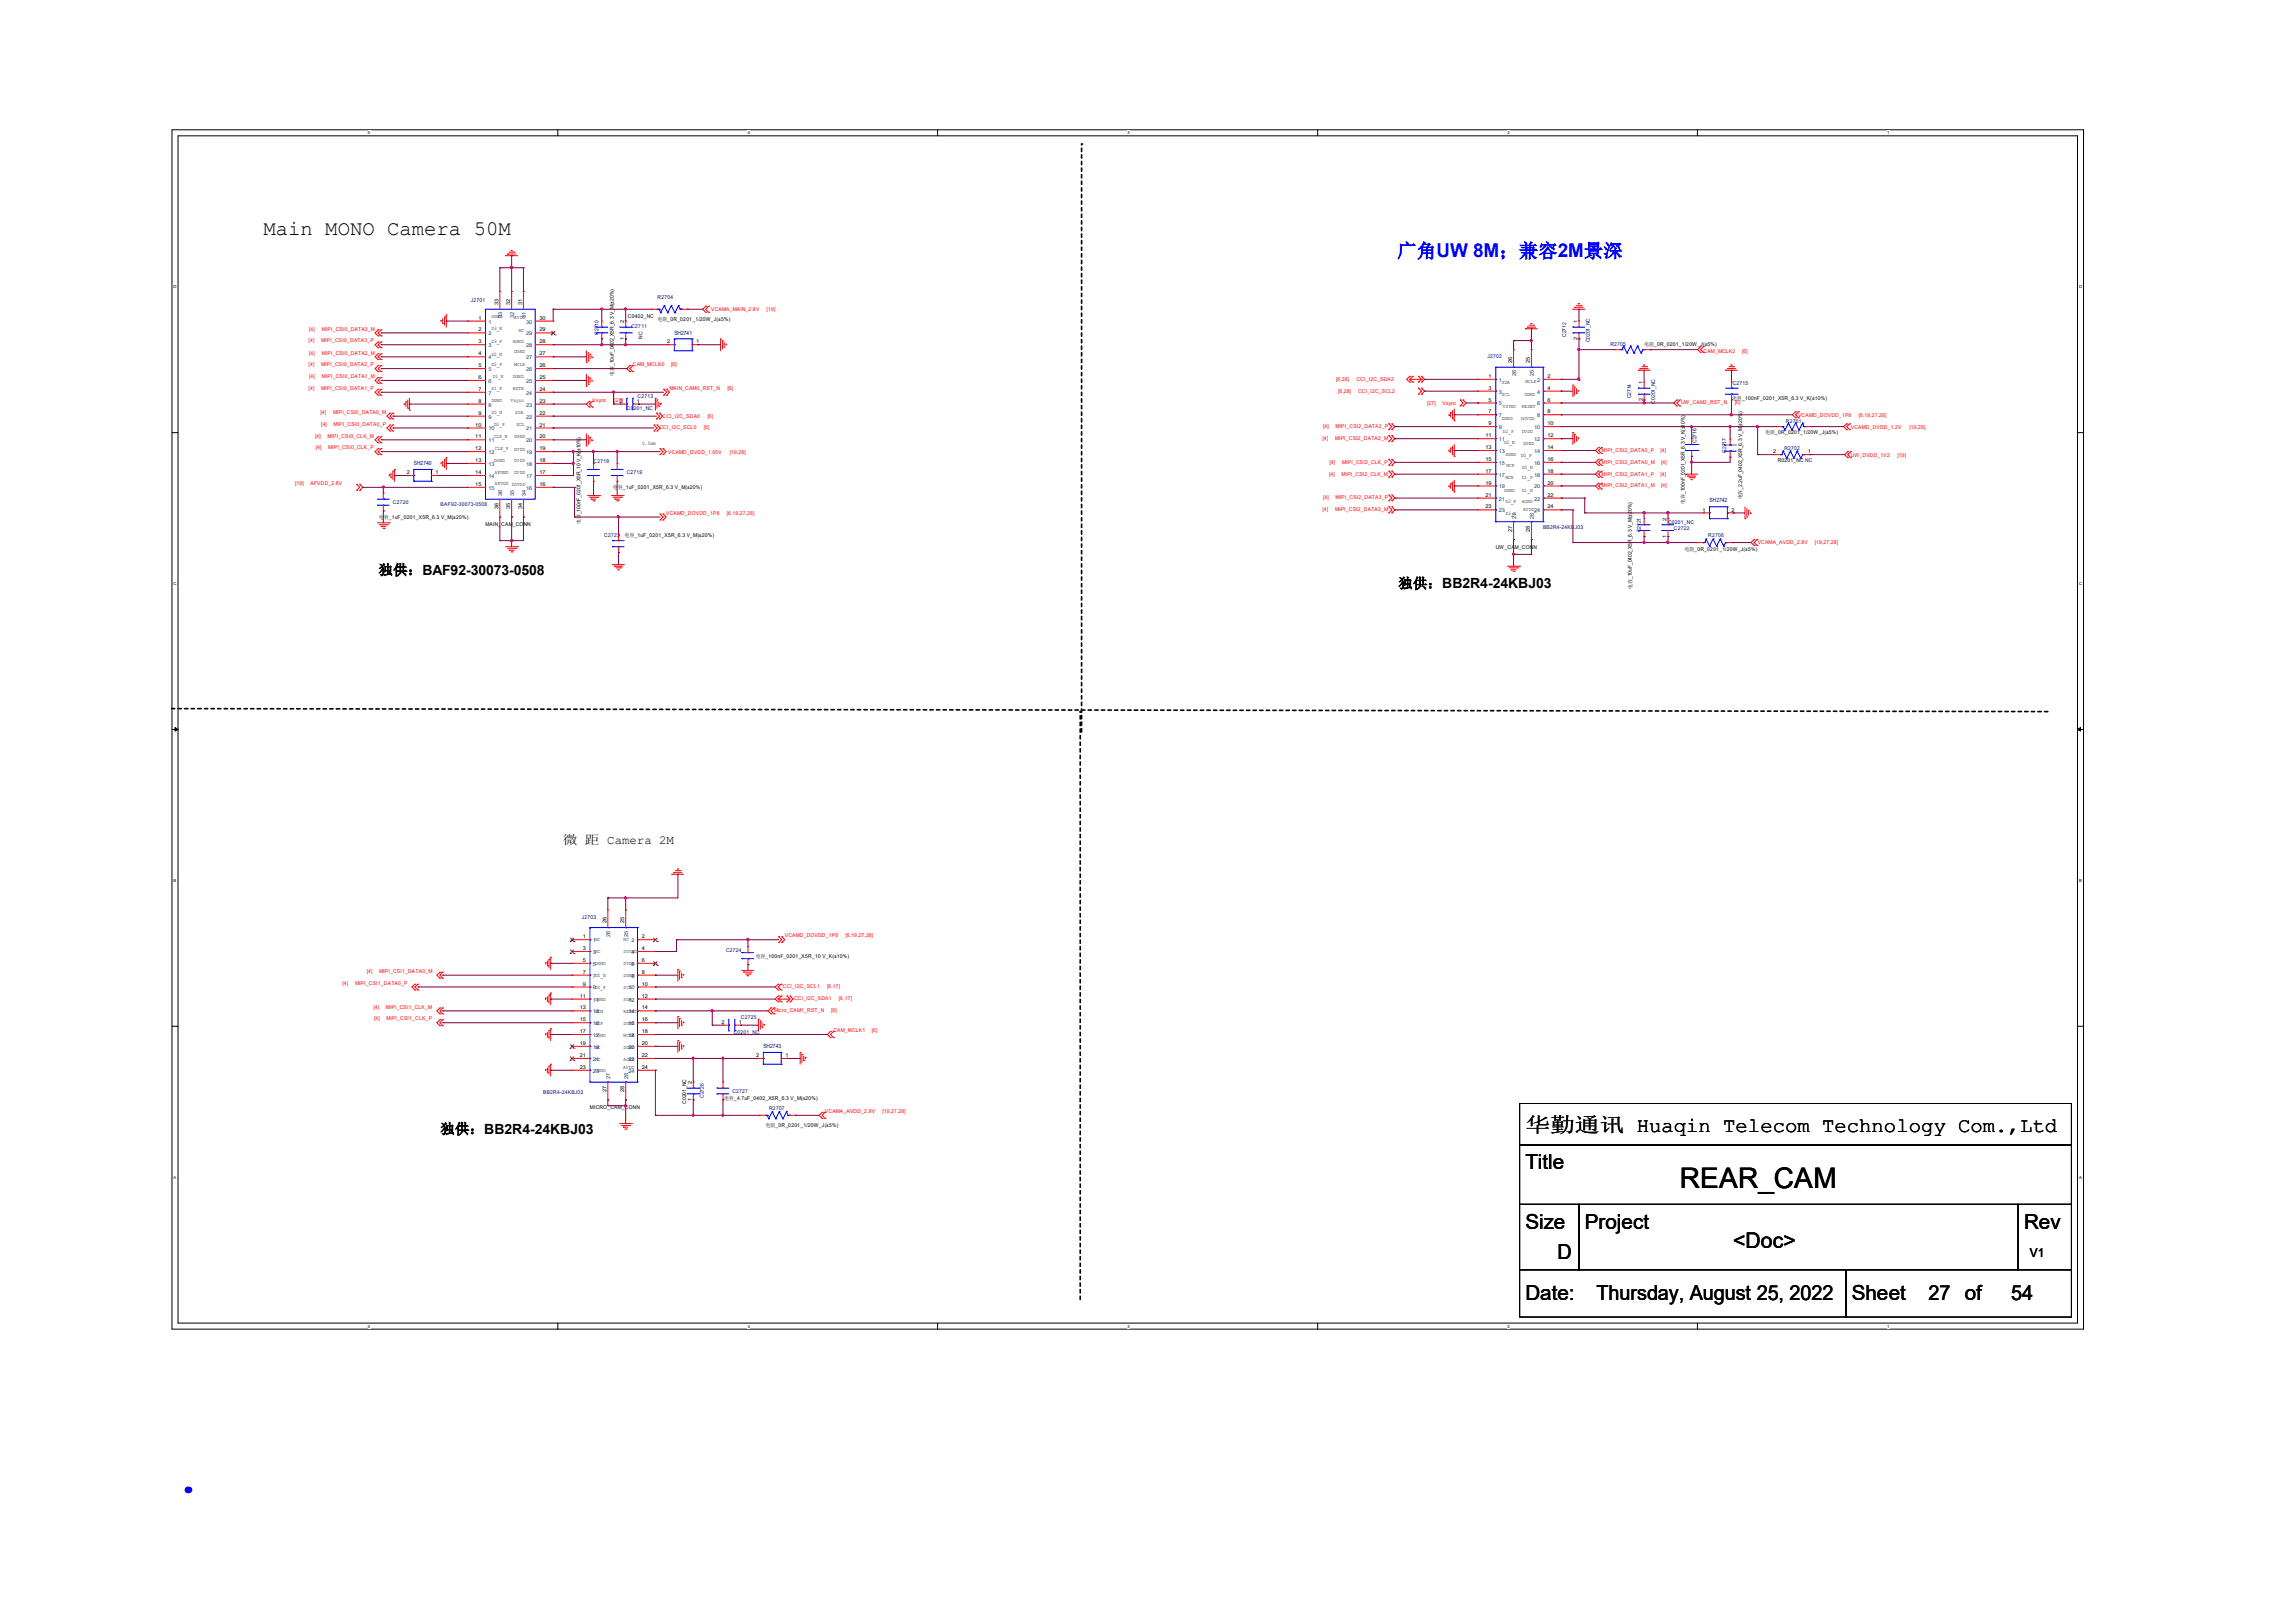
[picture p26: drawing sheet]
<svg xmlns="http://www.w3.org/2000/svg" width="350mm" height="250mm" viewBox="0 0 350 250" stroke-linecap="round" stroke-linejoin="round" font-family="sans-serif">
<defs><g id="words">
<text font-size="8.5" fill="#00f" x="26.5" y="229.9">.</text>
<text font-size="4.4" x="258.8" y="183">REAR_CAM</text>
<text font-size="3.3" x="267" y="192.2">&lt;Doc&gt;</text>
<g font-size="3.2">
<text x="40.6" y="36.2">Main MONO Camera 50M</text>
<text x="235" y="174.3">华勤通讯 Huaqin Telecom Technology Com.,Ltd</text>
<text x="235" y="180.1">Title</text>
<text x="235" y="189.3">Size</text>
<text x="244.1" y="189.3">Project</text>
<text x="311.8" y="189.3">Rev</text>
<text x="239.9" y="193.9">D</text>
<text x="235" y="200.2">Date:</text>
<text x="245.9" y="200.3">Thursday, August 25, 2022</text>
<text x="285.3" y="200.2">Sheet</text>
<text x="297.1" y="200.3">27 of</text>
<text x="309.8" y="200.3">54</text>
</g>
<text font-size="2.9" fill="#00f" x="215.3" y="39.6">广角UW 8M；兼容2M景深</text>
<g font-size="2.2">
<text x="58.3" y="88.5">独供：BAF92-30073-0508</text>
<text x="215.4" y="90.6">独供：BB2R4-24KBJ03</text>
<text x="67.9" y="174.6">独供：BB2R4-24KBJ03</text>
</g>
<g font-size="1.9">
<text x="86.7" y="129.9">微 距 Camera 2M</text>
<text x="312.7" y="193.6">V1</text>
</g>
<g font-size=".9" fill="#000080">
<text x="103.9" y="51.5">SH2741</text>
<text x="63.7" y="71.6">SH2740</text>
<text x="263.4" y="77.4">SH2742</text>
<text x="117.6" y="161.4">SH2743</text>
</g>
<g font-size=".8" fill="#000080">
<text x="72.5" y="46.6">J2701</text>
<text x="101.3" y="46.1">R2704</text>
<text x="92.2" y="51.5" transform="rotate(-90 92.2 51.5)">C2710</text>
<text x="97.3" y="50.6">C2711</text>
<text x="99" y="52.2" transform="rotate(-90 99 52.2)">NC</text>
<text x="241.2" y="51.9" transform="rotate(-90 241.2 51.9)">C2712</text>
<text x="244.9" y="52.8" transform="rotate(-90 244.9 52.8)">C0201_NC</text>
<text x="248.1" y="53.3">R2705</text>
<text x="229.2" y="55.2">J2702</text>
<text x="266.9" y="59.4">C2715</text>
<text x="96.6" y="63.2">C0201_NC</text>
<text x="98.2" y="61.4">C2713</text>
<text x="251.3" y="61.4" transform="rotate(-90 251.3 61.4)">C2714</text>
<text x="255" y="62.2" transform="rotate(-90 255 62.2)">C0201_NC</text>
<text x="275.1" y="65.2">R2701</text>
<text x="91.4" y="71.3">C2718</text>
<text x="261.4" y="68.2" transform="rotate(-90 261.4 68.2)">C2716</text>
<text x="265.9" y="69.7" transform="rotate(-90 265.9 69.7)">C2717</text>
<text x="274.9" y="69.3">R2702</text>
<text x="60.5" y="77.6">C2720</text>
<text x="96.6" y="73.1">C2719</text>
<text x="67.9" y="78">BAF92-30073-0508</text>
<text x="93.1" y="82.7">C2723</text>
<text x="237.7" y="81.4">BB2R4-24KBJ03</text>
<text x="252.8" y="82" transform="rotate(-90 252.8 82)">C2721</text>
<text x="257" y="80.6">C0201_NC</text>
<text x="257.9" y="81.6">C2722</text>
<text x="263.1" y="82.7">R2706</text>
<text x="89.6" y="141.5">J2703</text>
<text x="111.8" y="146.6">C2724</text>
<text x="113" y="159.2">C0201_NC</text>
<text x="114.1" y="157">C2725</text>
<text x="83.7" y="168.5">BB2R4-24KBJ03</text>
<text x="108.4" y="169.1" transform="rotate(-90 108.4 169.1)">C2726</text>
<text x="112.8" y="168.4">C2727</text>
<text x="118.5" y="171">R2707</text>
</g>
<g font-size=".8">
<text x="76.8" y="47" transform="rotate(-90 76.8 47)">33</text>
<text x="78.6" y="47" transform="rotate(-90 78.6 47)">32</text>
<text x="80.4" y="47" transform="rotate(-90 80.4 47)">31</text>
<text x="73.7" y="49.2">1</text>
<text x="73.7" y="51.1">2</text>
<text x="73.7" y="52.9">3</text>
<text x="75.7" y="49.1">DGND</text>
<text x="75.7" y="50.9">D3_N</text>
<text x="75.7" y="52.8">D3_P</text>
<text x="79" y="52.8">AGND</text>
<text x="79.2" y="49.1">AVDD</text>
<text x="79.9" y="51.1">NC</text>
<text x="83.1" y="52.9">28</text>
<text x="83.1" y="51.1">29</text>
<text x="83.1" y="49.2">30</text>
<text x="96.2" y="52.4" transform="rotate(-90 96.2 52.4)">1</text>
<text x="96.2" y="49.8" transform="rotate(-90 96.2 49.8)">2</text>
<text x="96.7" y="48.9">C0402_NC</text>
<text x="101.3" y="49.4">电阻_0R_0201_1/20W_J(±5%)</text>
<text x="102.8" y="52.9">2</text>
<text x="107.3" y="52.9">1</text>
<text x="243" y="52.4" transform="rotate(-90 243 52.4)">2</text>
<text x="243" y="49.8" transform="rotate(-90 243 49.8)">1</text>
<text x="253.3" y="53.3">电阻_0R_0201_1/20W_J(±5%)</text>
<text x="73.7" y="54.7">4</text>
<text x="73.7" y="56.6">5</text>
<text x="73.7" y="58.4">6</text>
<text x="75.7" y="54.8">D2_N</text>
<text x="75.7" y="56.4">D2_P</text>
<text x="75.9" y="58.3">D1_N</text>
<text x="79" y="58.3">DGND</text>
<text x="79.2" y="54.4">DGND</text>
<text x="79.2" y="56.4">MCLK</text>
<text x="83.1" y="58.4">25</text>
<text x="83.1" y="56.6">26</text>
<text x="83.1" y="54.7">27</text>
<text x="94.6" y="57.9" transform="rotate(-90 94.6 57.9)">电容_10uF_0402_X5R_6.3 V_M(±20%)</text>
<text x="229.3" y="58.2">1</text>
<text x="231.4" y="59.1">SDA</text>
<text x="232.9" y="55.9" transform="rotate(-90 232.9 55.9)">26</text>
<text x="235" y="58.9">MCLK2</text>
<text x="235.7" y="55.9" transform="rotate(-90 235.7 55.9)">25</text>
<text x="238.4" y="58.2">2</text>
<text x="253.1" y="59.2" transform="rotate(-90 253.1 59.2)">1</text>
<text x="73.2" y="65.7">10</text>
<text x="73.7" y="60.2">7</text>
<text x="73.7" y="62">8</text>
<text x="73.7" y="63.9">9</text>
<text x="75.7" y="60.1">D1_P</text>
<text x="75.7" y="62">DGND</text>
<text x="75.7" y="63.8">D0_N</text>
<text x="76.1" y="65.6">D0_P</text>
<text x="78.7" y="62">Vsync</text>
<text x="79" y="60.1">RSTN</text>
<text x="79.4" y="63.8">SDA</text>
<text x="79.5" y="65.6">SCL</text>
<text x="83.1" y="65.7">21</text>
<text x="83.1" y="63.9">22</text>
<text x="83.1" y="62">23</text>
<text x="83.1" y="60.2">24</text>
<text x="95.5" y="62">2</text>
<text x="98.1" y="62">1</text>
<text x="229.3" y="60">3</text>
<text x="229.3" y="61.9">5</text>
<text x="229.3" y="63.7">7</text>
<text x="229.3" y="65.5">9</text>
<text x="231.4" y="64.6">DGND</text>
<text x="231.4" y="61">SCL</text>
<text x="231.5" y="62.8">VSYNC</text>
<text x="234.3" y="64.6">DOVDD</text>
<text x="234.4" y="62.8">RESET</text>
<text x="234.8" y="61">DGND</text>
<text x="238.4" y="63.7">8</text>
<text x="238.4" y="61.9">6</text>
<text x="238.4" y="60">4</text>
<text x="238.4" y="65.5">10</text>
<text x="253.1" y="61.8" transform="rotate(-90 253.1 61.8)">2</text>
<text x="266.8" y="61.6">电容_100nF_0201_X5R_6.3 V_K(±10%)</text>
<text x="73.2" y="67.5">11</text>
<text x="73.2" y="69.3">12</text>
<text x="73.2" y="71.2">13</text>
<text x="76.1" y="67.5">CLK_N</text>
<text x="76.1" y="71.2">DGND</text>
<text x="76.2" y="69.3">CLK_P</text>
<text x="79.2" y="67.5">DGND</text>
<text x="79.2" y="69.5">DVDD</text>
<text x="79.2" y="71.2">DVDD</text>
<text x="83.1" y="71.2">18</text>
<text x="83.1" y="69.3">19</text>
<text x="83.1" y="67.5">20</text>
<text x="98.9" y="68.6">0.5mm</text>
<text x="228.8" y="67.4">11</text>
<text x="228.8" y="69.2">13</text>
<text x="228.8" y="71">15</text>
<text x="231.5" y="66.7">D2_P</text>
<text x="231.7" y="68.3">D2_N</text>
<text x="231.9" y="70.2">DGND</text>
<text x="234.3" y="70.3">D0_P</text>
<text x="234.4" y="66.7">DVDD</text>
<text x="234.7" y="68.5">DGND</text>
<text x="238.4" y="71">16</text>
<text x="238.4" y="69.2">14</text>
<text x="238.4" y="67.4">12</text>
<text x="271.9" y="66.9">电阻_0R_0201_1/20W_J(±5%)</text>
<text x="273.1" y="69.8">2</text>
<text x="273.9" y="71.2">R0201_NC NC</text>
<text x="278.5" y="69.8">1</text>
<text x="62.6" y="73">2</text>
<text x="67.1" y="73">1</text>
<text x="73.2" y="73">14</text>
<text x="73.2" y="74.9">15</text>
<text x="76.2" y="73">AFGND</text>
<text x="76.2" y="74.6">AFVDD DOVDD</text>
<text x="79.2" y="73">DVDD</text>
<text x="83.1" y="74.9">16</text>
<text x="83.1" y="73">17</text>
<text x="94.4" y="75.4">电容_1uF_0201_X5R_6.3 V_M(±20%)</text>
<text x="228.8" y="72.8">17</text>
<text x="228.8" y="74.6">19</text>
<text x="228.8" y="76.5">21</text>
<text x="231.7" y="75.7">DGND</text>
<text x="231.9" y="77.5">D3_P</text>
<text x="231.9" y="73.8">MCN</text>
<text x="232.1" y="72">MCP</text>
<text x="234.4" y="77.5">AGND</text>
<text x="234.4" y="75.7">D1_N</text>
<text x="234.4" y="72.2">D0_N</text>
<text x="234.4" y="73.8">D1_P</text>
<text x="238.4" y="76.5">22</text>
<text x="238.4" y="74.6">20</text>
<text x="238.4" y="72.8">18</text>
<text x="259.5" y="77.6" transform="rotate(-90 259.5 77.6)">电容_100nF_0201_X5R_6.3 V_K(±10%)</text>
<text x="268.4" y="76.9" transform="rotate(-90 268.4 76.9)">电容_2.2uF_0402_X5R_6.3 V_M(±20%)</text>
<text x="58.4" y="79.9">电容_1uF_0201_X5R_6.3 V_M(±20%)</text>
<text x="74.8" y="81.1">MAIN_CAM_CONN</text>
<text x="76.8" y="78.5" transform="rotate(-90 76.8 78.5)">36</text>
<text x="78.6" y="78.5" transform="rotate(-90 78.6 78.5)">35</text>
<text x="80.4" y="78.5" transform="rotate(-90 80.4 78.5)">34</text>
<text x="89.4" y="80.7" transform="rotate(-90 89.4 80.7)">电容_100nF_0201_X5R_10 V_K(±10%)</text>
<text x="96.2" y="82.8">电容_1uF_0201_X5R_6.3 V_M(±20%)</text>
<text x="228.8" y="78.3">23</text>
<text x="231.9" y="79.4">D3_N</text>
<text x="232.9" y="81.9" transform="rotate(-90 232.9 81.9)">27</text>
<text x="234.7" y="78.7">AVDD_</text>
<text x="235.7" y="81.9" transform="rotate(-90 235.7 81.9)">28</text>
<text x="238.4" y="78.3">24</text>
<text x="256.7" y="82.8" transform="rotate(-90 256.7 82.8)">1</text>
<text x="256.7" y="80.2" transform="rotate(-90 256.7 80.2)">2</text>
<text x="262.3" y="78.8">1</text>
<text x="266.7" y="78.8">2</text>
<text x="230.4" y="84.5">UW_CAM_CONN</text>
<text x="259.5" y="84.9">电阻_0R_0201_1/20W_J(±5%)</text>
<text x="251.4" y="90.7" transform="rotate(-90 251.4 90.7)">电容_10uF_0402_X5R_6.3 V_M(±20%)</text>
<text x="93.4" y="142.2" transform="rotate(-90 93.4 142.2)">26</text>
<text x="96.2" y="142.2" transform="rotate(-90 96.2 142.2)">25</text>
<text x="89.8" y="144.5">1</text>
<text x="89.8" y="146.3">3</text>
<text x="89.8" y="148.2">5</text>
<text x="89.8" y="150">7</text>
<text x="96.1" y="145">NC 2</text>
<text x="96.1" y="146.8">DOVDD</text>
<text x="96.1" y="148.6">DVDD</text>
<text x="98.9" y="150">8</text>
<text x="98.9" y="148.2">6</text>
<text x="98.9" y="146.3">4</text>
<text x="98.9" y="144.5">2</text>
<text x="116.4" y="147.5">电容_100nF_0201_X5R_10 V_K(±10%)</text>
<text x="89.3" y="153.7">11</text>
<text x="89.3" y="155.5">13</text>
<text x="89.8" y="151.8">9</text>
<text x="91.7" y="156">MCN</text>
<text x="91.7" y="154.2">DGND</text>
<text x="96.1" y="150.5">DGND</text>
<text x="96.1" y="154.2">SDA</text>
<text x="96.1" y="156">RESET</text>
<text x="96.1" y="152.3">SCL</text>
<text x="98.9" y="155.5">14</text>
<text x="98.9" y="153.7">12</text>
<text x="98.9" y="151.8">10</text>
<text x="89.3" y="157.3">15</text>
<text x="89.3" y="159.1">17</text>
<text x="89.3" y="161">19</text>
<text x="91.7" y="161.5">NC</text>
<text x="91.7" y="159.7">DGND</text>
<text x="91.7" y="157.8">MCP</text>
<text x="96.1" y="161.5">DGND</text>
<text x="96.1" y="157.8">DGND</text>
<text x="96.1" y="159.7">MCLK</text>
<text x="98.9" y="161">20</text>
<text x="98.9" y="159.1">18</text>
<text x="98.9" y="157.3">16</text>
<text x="111.2" y="157.7">2</text>
<text x="113.8" y="157.7">1</text>
<text x="89.3" y="162.8">21</text>
<text x="89.3" y="164.6">23</text>
<text x="91.7" y="165.2">DGND</text>
<text x="91.7" y="163.4">NC</text>
<text x="96" y="164.6">AVDD</text>
<text x="96.1" y="163.4">AGND</text>
<text x="98.9" y="164.6">24</text>
<text x="98.9" y="162.8">22</text>
<text x="106.6" y="167" transform="rotate(-90 106.6 167)">2</text>
<text x="116.5" y="162.8">2</text>
<text x="121" y="162.8">1</text>
<text x="90.9" y="170.8">MICRO_CAM_CONN</text>
<text x="93.4" y="168.3" transform="rotate(-90 93.4 168.3)">27</text>
<text x="96.2" y="168.3" transform="rotate(-90 96.2 168.3)">28</text>
<text x="105.7" y="170" transform="rotate(-90 105.7 170)">C0201_NC</text>
<text x="106.6" y="169.6" transform="rotate(-90 106.6 169.6)">1</text>
<text x="111.5" y="169.5">电容_4.7uF_0402_X5R_6.3 V_M(±20%)</text>
<text x="117.9" y="173.6">电阻_0R_0201_1/20W_J(±5%)</text>
</g>
<g font-size=".8" fill="#f00">
<text x="109.6" y="47.8">VCAMA_MAIN_2.8V</text>
<text x="118.1" y="47.8">[19]</text>
<text x="47.5" y="52.8">[4]</text>
<text x="47.6" y="50.9">[4]</text>
<text x="49.5" y="52.8">MIPI_CSI0_DATA3_P</text>
<text x="49.6" y="50.9">MIPI_CSI0_DATA3_M</text>
<text x="47.5" y="56.4">[4]</text>
<text x="47.6" y="54.6">[4]</text>
<text x="47.6" y="58.3">[4]</text>
<text x="49.5" y="56.4">MIPI_CSI0_DATA2_P</text>
<text x="49.6" y="54.6">MIPI_CSI0_DATA2_M</text>
<text x="49.6" y="58.3">MIPI_CSI0_DATA1_M</text>
<text x="97.5" y="56.4">CAM_MCLK0</text>
<text x="103.4" y="56.4">[6]</text>
<text x="205.8" y="58.6">[6,28]</text>
<text x="209" y="58.6">CCI_I2C_SDA2</text>
<text x="262.4" y="54.4">CAM_MCLK2</text>
<text x="268.4" y="54.4">[6]</text>
<text x="47.5" y="60.1">[4]</text>
<text x="49.4" y="63.8">[4]</text>
<text x="49.5" y="60.1">MIPI_CSI0_DATA1_P</text>
<text x="49.5" y="65.6">[4]</text>
<text x="51.3" y="63.8">MIPI_CSI0_DATA0_M</text>
<text x="51.4" y="65.6">MIPI_CSI0_DATA0_P</text>
<text x="91.3" y="61.9">Vsync</text>
<text x="94.6" y="61.9">[27]</text>
<text x="102.1" y="64.3">CCI_I2C_SDA0</text>
<text x="103.1" y="60.1">MAIN_CAM0_RST_N</text>
<text x="109" y="64.3">[6]</text>
<text x="112" y="60.1">[6]</text>
<text x="203.8" y="65.9">[4]</text>
<text x="205.7" y="65.9">MIPI_CSI2_DATA2_P</text>
<text x="206.1" y="60.5">[6,28]</text>
<text x="209.2" y="60.5">CCI_I2C_SCL2</text>
<text x="219.9" y="62.4">[27]</text>
<text x="222.2" y="62.4">Vsync</text>
<text x="259" y="62.2">UW_CAM2_RST_N</text>
<text x="267.3" y="62.2">[6]</text>
<text x="277" y="64.2">VCAMD_DOVDD_1P8</text>
<text x="286.3" y="64.2">[6,19,27,28]</text>
<text x="48.6" y="67.4">[4]</text>
<text x="48.6" y="69.2">[4]</text>
<text x="50.5" y="67.4">MIPI_CSI0_CLK_M</text>
<text x="50.5" y="69.2">MIPI_CSI0_CLK_P</text>
<text x="101.6" y="66.1">CCI_I2C_SCL0</text>
<text x="103" y="69.9">VCAMD_DVDD_1.05V</text>
<text x="108.4" y="66.1">[6]</text>
<text x="112.4" y="69.9">[19,28]</text>
<text x="203.7" y="67.8">[4]</text>
<text x="204.8" y="71.4">[4]</text>
<text x="205.7" y="67.8">MIPI_CSI2_DATA2_M</text>
<text x="206.8" y="71.4">MIPI_CSI2_CLK_P</text>
<text x="246.7" y="69.6">MIPI_CSI2_DATA0_P</text>
<text x="246.7" y="71.4">MIPI_CSI2_DATA0_M</text>
<text x="255.8" y="69.6">[4]</text>
<text x="255.9" y="71.4">[4]</text>
<text x="285.1" y="66.1">VCAMD_DVDD_1.2V</text>
<text x="285.1" y="70.3">UW_DVDD_1V2</text>
<text x="292.3" y="70.3">[19]</text>
<text x="294.1" y="66.1">[19,28]</text>
<text x="45.5" y="74.7">[19]</text>
<text x="47.8" y="74.7">AFVDD_2.8V</text>
<text x="203.8" y="76.9">[4]</text>
<text x="204.7" y="73.2">[4]</text>
<text x="205.7" y="76.9">MIPI_CSI2_DATA3_P</text>
<text x="206.7" y="73.2">MIPI_CSI2_CLK_M</text>
<text x="246.7" y="73.2">MIPI_CSI2_DATA1_P</text>
<text x="246.7" y="75.1">MIPI_CSI2_DATA1_M</text>
<text x="255.8" y="73.2">[4]</text>
<text x="255.9" y="75.1">[4]</text>
<text x="102.6" y="79.3">VCAMD_DOVDD_1P8</text>
<text x="112" y="79.3">[6,19,27,28]</text>
<text x="203.7" y="78.7">[4]</text>
<text x="205.7" y="78.7">MIPI_CSI2_DATA3_M</text>
<text x="270.8" y="83.8">VCAMA_AVDD_2.8V</text>
<text x="279.6" y="83.8">[19,27,28]</text>
<text x="56.5" y="149.9">[4]</text>
<text x="58.4" y="149.9">MIPI_CSI1_DATA0_M</text>
<text x="120.9" y="144.4">VCAMD_DOVDD_1P8</text>
<text x="130.2" y="144.4">[6,19,27,28]</text>
<text x="52.8" y="151.7">[4]</text>
<text x="54.7" y="151.7">MIPI_CSI1_DATA0_P</text>
<text x="57.5" y="155.4">[4]</text>
<text x="59.4" y="155.4">MIPI_CSI1_CLK_M</text>
<text x="119.3" y="155.9">Micro_CAM1_RST_N</text>
<text x="120.6" y="152.2">CCI_I2C_SCL1</text>
<text x="122.3" y="154.1">CCI_I2C_SDA1</text>
<text x="127.4" y="152.2">[6,17]</text>
<text x="128" y="155.9">[6]</text>
<text x="129.2" y="154.1">[6,17]</text>
<text x="57.6" y="157.2">[4]</text>
<text x="59.5" y="157.2">MIPI_CSI1_CLK_P</text>
<text x="128.4" y="159">CAM_MCLK1</text>
<text x="134.3" y="159">[6]</text>
<text x="127.1" y="171.5">VCAMA_AVDD_2.8V</text>
<text x="135.9" y="171.5">[19,27,28]</text>
</g>
<g font-size=".8" fill="#004080">
<text x="75.3" y="49.8">1</text>
<text x="75.3" y="51.7">2</text>
<text x="75.3" y="53.5">3</text>
<text x="77.4" y="49" transform="rotate(-90 77.4 49)">33</text>
<text x="79.2" y="49" transform="rotate(-90 79.2 49)">32</text>
<text x="81" y="49" transform="rotate(-90 81 49)">31</text>
<text x="81.1" y="53.5">28</text>
<text x="81.1" y="51.7">29</text>
<text x="81.1" y="49.8">30</text>
<text x="75.3" y="55.3">4</text>
<text x="75.3" y="57.2">5</text>
<text x="75.3" y="59">6</text>
<text x="81.1" y="59">25</text>
<text x="81.1" y="57.2">26</text>
<text x="81.1" y="55.3">27</text>
<text x="230.9" y="58.8">1</text>
<text x="233.5" y="58" transform="rotate(-90 233.5 58)">26</text>
<text x="236.3" y="58" transform="rotate(-90 236.3 58)">25</text>
<text x="75.3" y="60.8">7</text>
<text x="75.3" y="62.6">8</text>
<text x="75.3" y="64.5">9</text>
<text x="81.1" y="64.5">22</text>
<text x="81.1" y="62.6">23</text>
<text x="81.1" y="60.8">24</text>
<text x="230.9" y="60.6">3</text>
<text x="230.9" y="62.5">5</text>
<text x="230.9" y="64.3">7</text>
<text x="236.8" y="64.3">8</text>
<text x="236.8" y="62.5">6</text>
<text x="236.8" y="60.6">4</text>
<text x="75.3" y="66.3">10</text>
<text x="75.3" y="68.1">11</text>
<text x="75.3" y="69.9">12</text>
<text x="75.3" y="71.8">13</text>
<text x="81.1" y="71.8">18</text>
<text x="81.1" y="69.9">19</text>
<text x="81.1" y="68.1">20</text>
<text x="81.1" y="66.3">21</text>
<text x="230.9" y="66.1">9</text>
<text x="230.9" y="68">11</text>
<text x="230.9" y="69.8">13</text>
<text x="230.9" y="71.6">15</text>
<text x="236.3" y="71.6">16</text>
<text x="236.3" y="69.8">14</text>
<text x="236.3" y="68">12</text>
<text x="236.3" y="66.1">10</text>
<text x="75.3" y="73.6">14</text>
<text x="75.3" y="75.4">15</text>
<text x="77.4" y="76.4" transform="rotate(-90 77.4 76.4)">36</text>
<text x="79.2" y="76.4" transform="rotate(-90 79.2 76.4)">35</text>
<text x="81" y="76.4" transform="rotate(-90 81 76.4)">34</text>
<text x="81.1" y="75.4">16</text>
<text x="81.1" y="73.6">17</text>
<text x="230.9" y="73.4">17</text>
<text x="230.9" y="75.2">19</text>
<text x="230.9" y="77.1">21</text>
<text x="236.3" y="77.1">22</text>
<text x="236.3" y="75.2">20</text>
<text x="236.3" y="73.4">18</text>
<text x="230.9" y="78.9">23</text>
<text x="233.5" y="79.9" transform="rotate(-90 233.5 79.9)">27</text>
<text x="236.3" y="79.9" transform="rotate(-90 236.3 79.9)">28</text>
<text x="236.3" y="78.9">24</text>
<text x="91.4" y="145.1">1NC</text>
<text x="91.4" y="146.9">3NC</text>
<text x="91.4" y="148.8">5DGND</text>
<text x="94" y="144.3" transform="rotate(-90 94 144.3)">26</text>
<text x="96.8" y="144.3" transform="rotate(-90 96.8 144.3)">25</text>
<text x="97.3" y="148.8">6</text>
<text x="97.3" y="146.9">4</text>
<text x="91.4" y="150.6">7D0_N</text>
<text x="91.4" y="152.4">9D0_P</text>
<text x="91.4" y="154.3">11</text>
<text x="96.8" y="154.3">12</text>
<text x="96.8" y="152.4">10</text>
<text x="97.3" y="150.6">8</text>
<text x="91.4" y="156.1">13</text>
<text x="91.4" y="157.9">15</text>
<text x="91.4" y="159.7">17</text>
<text x="91.4" y="161.5">19</text>
<text x="96.8" y="161.5">20</text>
<text x="96.8" y="159.7">18</text>
<text x="96.8" y="157.9">16</text>
<text x="96.8" y="156.1">14</text>
<text x="91.4" y="163.4">21</text>
<text x="91.4" y="165.2">23</text>
<text x="94" y="166.2" transform="rotate(-90 94 166.2)">27</text>
<text x="96.8" y="166.2" transform="rotate(-90 96.8 166.2)">28</text>
<text x="96.8" y="165.2">24</text>
<text x="96.8" y="163.4">22</text>
</g>
<g font-size=".6">
<text x="56.7" y="20.7">5</text>
<text x="115.2" y="20.7">4</text>
<text x="173.7" y="20.7">3</text>
<text x="232.2" y="20.7">2</text>
<text x="290.7" y="20.7">1</text>
<text x="26.7" y="44.4">D</text>
<text x="320.3" y="44.4">D</text>
<text x="26.7" y="90.1">C</text>
<text x="320.3" y="90.1">C</text>
<text x="26.7" y="135.8">B</text>
<text x="320.3" y="135.8">B</text>
<text x="26.7" y="181.5">A</text>
<text x="320.3" y="181.5">A</text>
<text x="56.7" y="204.5">5</text>
<text x="115.2" y="204.5">4</text>
<text x="173.7" y="204.5">3</text>
<text x="232.2" y="204.5">2</text>
<text x="290.7" y="204.5">1</text>
</g>
</g></defs>
<path d="M26.5 20h294.5v184.7h-294.5zM27.4 20.9h292.6v182.9h-292.6z" fill="none" stroke="#000" stroke-width=".15"/>
<g fill="#fff">
<path d="M56.7 20.1h.3v.7h-.3z"/>
<path d="M56.7 203.9h.3v.8h-.3z"/>
</g>
<path d="M85.9 20v.9M85.9 203.8v.9" fill="none" stroke="#000" stroke-width=".15"/>
<g fill="#fff">
<path d="M115.2 20.1h.3v.7h-.3z"/>
<path d="M115.2 203.9h.3v.8h-.3z"/>
</g>
<path d="M144.4 20v.9M144.4 203.8v.9" fill="none" stroke="#000" stroke-width=".15"/>
<g fill="#fff">
<path d="M173.7 20.1h.3v.7h-.3z"/>
<path d="M173.7 203.9h.3v.8h-.3z"/>
</g>
<path d="M203 20v.9M203 203.8v.9" fill="none" stroke="#000" stroke-width=".15"/>
<g fill="#fff">
<path d="M232.2 20.1h.4v.7h-.4z"/>
<path d="M232.2 203.9h.4v.8h-.4z"/>
</g>
<path d="M261.5 20v.9M261.5 203.8v.9" fill="none" stroke="#000" stroke-width=".15"/>
<g fill="#fff">
<path d="M290.7 20.1h.4v.7h-.4z"/>
<path d="M290.7 203.9h.4v.8h-.4z"/>
<path d="M26.7 43.8h.5v.7h-.5z"/>
<path d="M320.3 43.8h.5v.7h-.5z"/>
<path d="M26.7 89.5h.5v.7h-.5z"/>
<path d="M320.3 89.5h.5v.7h-.5z"/>
</g>
<path d="M26.5 66.6h.9M320 66.6h1" fill="none" stroke="#000" stroke-width=".15"/>
<g fill="#fff">
<path d="M26.7 135.2h.5v.7h-.5z"/>
<path d="M320.3 135.2h.4v.7h-.4z"/>
</g>
<path d="M26.5 112.4h.9M320 112.4h1" fill="none" stroke="#000" stroke-width=".15"/>
<path d="M27 112.1l.4 .3-.4 .2zM320 112.4l.5-.3v.5z" fill="#000" stroke="#000" stroke-width=".15"/>
<g fill="#fff">
<path d="M26.7 180.9h.4v.8h-.4z"/>
<path d="M320.3 180.9h.4v.8h-.4z"/>
</g>
<path d="M26.5 158.1h.9M320 158.1h1M234.1 176.4h85v9.1h-85zM234.1 170h85v6.4h-85zM234.1 195.6h50.3v7.3h-50.3zM234.1 185.5h9.1v10.1h-9.1zM243.2 185.5h67.7v10.1h-67.7zM284.4 195.6h34.7v7.3h-34.7zM310.9 185.5h8.2v10.1h-8.2z" fill="none" stroke="#000" stroke-width=".15"/>
<path d="M166.6 22.2h.1M166.4 109.6h.1M166.6 112.7v-90.5M315.5 109.6l-289.1-.5M166.4 200.2v-90.6" fill="none" stroke="#000" stroke-width=".25" stroke-dasharray=".5 .5"/>
<g fill="none" stroke="#f00" stroke-width=".15">
<path d="M77.9 39.4h.1M77.9 39.4h1.8M78.2 39.1h1.3M78.2 39.1h.1M78.4 38.8h.8M78.7 38.6h.2M78.7 38.6h.1M79.2 38.8h.1M58.2 50.8h.1M58.2 51.7h.1M58.2 52.7h.1M58.2 53.6h.1"/>
<path d="M58.2 55.4h.1M58.2 54.5h.1M58.2 57.2h.1M58.2 56.3h.1M58.2 50.8l-.4 .5 .4 .4M58.2 52.7l-.4 .4 .4 .5M58.2 54.5l-.4 .5 .4 .4M58.2 56.3l-.4 .5 .4 .4M58.2 59.1h.1M58.2 58.1h.1M58.2 60h.1M58.2 58.1l-.4 .5 .4 .5"/>
<path d="M58.2 60l-.4 .4 .4 .5M58.7 50.8h.1M58.7 51.7h.1M58.7 52.7h.1M58.7 53.6h.1M58.7 55.4h.1M58.7 54.5h.1M58.7 57.2h.1M58.7 56.3h.1M58.7 50.8l-.5 .5 .5 .4M58.7 52.7l-.5 .4 .5 .5M58.7 54.5l-.5 .5 .5 .4"/>
<path d="M58.7 56.3l-.5 .5 .5 .4M58.7 59.1h.1M58.7 58.1h.1M58.7 60h.1M58.7 58.1l-.5 .5 .5 .5M58.7 60l-.5 .4 .5 .5M67.9 49.4h.1M67.9 49.4v.1M68.2 49.8h.1M68.2 49.1v.7M68.5 48.8h.1M68.5 48.8v1.3"/>
<path d="M68.7 48.5h.1M68.7 48.5v1.9M72 49.5h.1M72 51.3h.1M72 53.1h.1M72 55h.1M72 56.8h.1M72 58.6h.1M72 56.8h2.8M72 53.1h2.8M72 58.6h2.8M72 55h2.8"/>
<path d="M72 49.5h2.8M72 51.3h2.8M77 44.9h.1M77 44.9v2.7M78.8 44.9h.1M78.8 44.9v2.7M80.6 44.9h.1M80.6 44.9v2.7M82.5 56.8h2.7M82.5 53.1h2.7M82.5 58.6h2.7M82.5 55h2.7"/>
<path d="M82.5 49.5h2.7M82.5 51.3h2.7M85.2 58.6h.1M85.2 56.8h.1M85.2 53.1h.1M85.2 55h.1M85.2 51.3h.1M85.2 49.5h.1M90.3 55.8h.1M90.3 59.5h.1M90.3 54v1.8M90.3 57.7v1.8"/>
<path d="M90.6 55.6h.1M90.6 59.2h.1M90.6 54.3v1.3M90.6 58v1.2M90.9 54.6h.1M90.9 58.2h.1M90.9 54.6v.7M90.9 58.2v.8M91.2 55h.1M91.2 58.7h.1M91.2 54.8v.2M91.2 58.5v.2"/>
<path d="M92.7 49.5h.1M92.7 52.2h.1M92.7 49.5v.9M92.7 51.3v.9M96.4 52.2h.1M96.4 49.5h.1M96.4 49.5v.9M96.4 51.3v.9M97 56.3h.1M97 57.2h.1M97 56.3l-.4 .5 .4 .4M97.5 56.3l-.5 .5 .5 .4"/>
<path d="M97.5 57.2h.1M97.5 56.3h.1M100.4 47.6h.9M100.4 47.6h.1M102.2 60h.1M102.2 60l.5 .4-.5 .5M102.7 60l.4 .4-.4 .5M102.7 60h.1M102.9 53.1h1M102.9 53.1h.1M105 47.6h.9M105.9 47.6h.1"/>
<path d="M106.6 53.1h.9M107.5 53.1h.1M108.7 47.2h.1M108.7 48.1h.1M108.7 47.2l-.5 .4 .5 .5M109.2 47.2l-.5 .4 .5 .5M109.2 48.1h.1M109.2 47.2h.1M111 52.2h.1M111 52.2v1.8M111.3 52.5h.1M111.3 52.5v1.2"/>
<path d="M111.5 53.5h.1M111.5 52.8v.7M111.8 53h.1M111.8 53v.2M217.2 58l-.5 .4 .5 .5M217.2 58h.1M217.2 58.9h.1M217.2 58.4l.4 .5M217.2 58.4h1.8M217.6 58l-.4 .4M217.6 58h.1M217.6 58.9h.1"/>
<path d="M218.5 59.8h.1M218.5 58h.1M218.5 58.9h.1M218.5 59.8l.5 .5-.5 .4M218.5 58l.5 .4M219 59.8h.1M219 58.9h.1M219 58h.1M219 58.4h.1M219 58.4l-.5 .5M219 59.8l.4 .5-.4 .4M219 58l.4 .4-.4 .5"/>
<path d="M227.7 58.4h2.7M227.7 58.4h.1M233.2 53.9h.1M233.2 53.9v2.7M235 50.6h1.8M235 50.6h.1M235.3 50.4h1.3M235.3 50.4h.1M235.5 50.1h.8M235.8 49.8h.2M235.8 49.8h.1M235.9 53.9h.1"/>
<path d="M235.9 53.9v2.7M236.3 50.1h.1M237.7 58.4h2.8M240.5 58.4h.1M242.3 47.6h1.8M242.3 47.6h.1M242.3 59.3h.1M242.3 59.3v1.8M242.6 47.3h.1M242.6 59.6h.1M242.6 59.6v1.3M242.6 47.3h1.3"/>
<path d="M242.9 47.1h.7M242.9 59.9v.7M243.1 46.8h.1M243.1 46.8h.2M243.2 49.5h.1M243.2 52.2h.1M243.2 49.5v.9M243.2 51.3v.9M243.6 47.1h.1M248.7 53.9h.1M248.7 53.9h.9M252.4 57h1.8"/>
<path d="M252.4 57h.1M252.6 56.8h.1M252.6 56.8h1.3M252.9 56.5h.8M253.2 56.2h.1M253.2 56.2h.2M253.3 58.9h.1M253.3 58.9v.9M253.3 53.9h.9M253.7 56.5h.1M254.2 53.9h.1M262 53.4l-.5 .5 .5 .4"/>
<path d="M262 54.3h.1M262 53.4h.1M262.4 53.4l-.4 .5 .4 .4M262.4 53.4h.1M262.4 54.3h.1M265.8 57h.1M265.8 57h1.8M266.1 56.8h1.3M266.1 56.8h.1M266.4 56.5h.7M266.7 56.2h.1M266.7 58.9h.1"/>
<path d="M266.7 58.9v.9M267.1 56.5h.1M54.9 74.6l.5 .5-.5 .4M54.9 75.5h.1M54.9 74.6h.1M55.4 74.6l.5 .5-.5 .4M55.4 74.6h.1M55.4 75.5h.1M58.2 60.9h.1M58.2 68.2h.1M58.2 67.3h.1M58.2 70h.1"/>
<path d="M58.2 69.1h.1M58.2 67.3l-.4 .4 .4 .5M58.2 69.1l-.4 .5 .4 .4M58.7 60.9h.1M58.7 68.2h.1M58.7 67.3h.1M58.7 70h.1M58.7 69.1h.1M58.7 67.3l-.5 .4 .5 .5M58.7 69.1l-.5 .5 .5 .4M59 78.7h.1M59 76h.1"/>
<path d="M59 76v.9M59 77.8v.9M60 73.1h.1M60 73.1v.2M60.1 63.6l-.5 .5 .5 .4M60.1 65.5l-.5 .4 .5 .5M60.1 63.6h.1M60.1 64.5h.1M60.1 65.5h.1M60.1 66.4h.1M60.2 73.6h.1M60.2 72.9v.7"/>
<path d="M60.5 72.6h.1M60.5 72.6v1.3M60.5 63.6h.1M60.5 64.5h.1M60.5 65.5h.1M60.5 66.4h.1M60.5 63.6l-.4 .5 .4 .4M60.5 65.5l-.4 .4 .4 .5M60.8 72.3h.1M60.8 72.3v1.8M62.3 62.3h.1M62.3 62.2v.1"/>
<path d="M62.5 61.9h.1M62.5 61.9v.7M62.8 62.9h.1M62.8 61.6v1.3M62.8 73.2h.9M62.8 73.2h.1M63.1 63.2h.1M63.1 61.4v1.8M66.5 73.2h.9M67.4 73.2h.1M67.9 71.3h.1M67.9 71.3v.2"/>
<path d="M68.2 71.8h.1M68.2 71v.8M68.5 70.7h.1M68.5 70.7v1.3M68.7 70.5h.1M68.7 70.5v1.8M72 60.4h.1M72 62.2h.1M72 64.1h.1M72 65.9h.1M72 67.7h.1M72 69.6h.1"/>
<path d="M72 71.4h.1M72 73.2h.1M72 75.1h.1M72 73.2h2.8M72 60.4h2.8M72 62.2h2.8M72 64.1h2.8M72 65.9h2.8M72 67.7h2.8M72 69.6h2.8M72 71.4h2.8M72 75.1h2.8"/>
<path d="M77 79.6h.1M77 76.9v2.7M78.8 79.6h.1M78.8 76.9v2.7M80.6 79.6h.1M80.6 76.9v2.7M82.5 73.2h2.7M82.5 60.4h2.7M82.5 62.2h2.7M82.5 64.1h2.7M82.5 65.9h2.7M82.5 67.7h2.7"/>
<path d="M82.5 69.6h2.7M82.5 71.4h2.7M82.5 75.1h2.7M85.2 75.1h.1M85.2 73.2h.1M85.2 71.4h.1M85.2 69.6h.1M85.2 67.7h.1M85.2 65.9h.1M85.2 64.1h.1M85.2 62.2h.1M85.2 60.4h.1"/>
<path d="M90.3 68.7h.1M90.3 66.8v1.9M90.5 76.3h1.9M90.6 68.4h.1M90.6 67.1v1.3M90.8 76.6h1.3M90.8 61.8h.1M90.8 62.7h.1M90.8 61.8l-.5 .4 .5 .5M90.9 67.4h.1M90.9 67.4v.7M91.1 76.9h.1"/>
<path d="M91.1 76.9h.7M91.2 67.8h.1M91.2 67.7v.1M91.3 61.8l-.5 .4 .5 .5M91.3 62.7h.1M91.3 61.8h.1M91.3 77.1h.2M91.4 71.4h.1M91.4 74.1h.1M91.4 71.4v.9M91.4 73.2v.9M91.5 77.1h.1"/>
<path d="M92.1 76.6h.1M92.4 76.3h.1M94.2 76.3h1.8M94.4 76.6h1.4M94.7 76.9h.8M94.7 76.9h.1M95 77.1h.2M95.1 74.1h.1M95.1 71.4h.1M95.1 71.4v.9M95.1 73.2v.9M95.2 77.1h.1"/>
<path d="M95.6 62.2h1M95.6 62.2h.1M95.8 76.6h.1M96 76.3h.1M97.5 62.2h.9M98.4 62.2h.1M100.7 65.5h.1M100.7 66.4h.1M100.7 65.5l.5 .4-.5 .5M101 61.4h.1M101 61.4v1.8M101.1 63.6h.1"/>
<path d="M101.1 64.5h.1M101.1 63.6l.5 .5-.5 .4M101.2 61.6h.1M101.2 61.6v1.3M101.2 65.5l.5 .4-.5 .5M101.2 65.5h.1M101.2 66.4h.1M101.5 62.6h.1M101.5 61.9v.7M101.6 63.6l.5 .5-.5 .4M101.6 63.6h.1M101.6 64.5h.1"/>
<path d="M101.7 69.1h.1M101.7 70h.1M101.7 79.2h.1M101.7 69.1l.4 .5-.4 .4M101.7 79.2l.4 .4-.4 .5M101.8 62.2h.1M101.8 62.2v.1M102.1 69.1l.5 .5-.5 .4M102.1 79.2l.5 .4-.5 .5M102.1 69.1h.1M102.1 70h.1M102.1 79.2h.1"/>
<path d="M102.2 60.9h.1M102.7 60.9h.1M213.9 66.2h.1M213.9 65.3h.1M213.9 68h.1M213.9 67.1h.1M213.9 71.7h.1M213.9 70.7h.1M213.9 73.5h.1M213.9 72.6h.1M213.9 77.1h.1M213.9 76.3h.1"/>
<path d="M213.9 79h.1M213.9 78.1h.1M213.9 65.3l.5 .4-.5 .5M213.9 67.1l.5 .5-.5 .4M213.9 70.7l.5 .5-.5 .5M213.9 72.6l.5 .4-.5 .5M213.9 76.3l.5 .4-.5 .4M213.9 78.1l.5 .4-.5 .5M214.4 65.3h.1M214.4 66.2h.1M214.4 67.1h.1M214.4 68h.1"/>
<path d="M214.4 70.7h.1M214.4 71.7h.1M214.4 72.6h.1M214.4 73.5h.1M214.4 76.3h.1M214.4 77.1h.1M214.4 78.1h.1M214.4 79h.1M214.4 72.6l.5 .4-.5 .5M214.4 65.3l.5 .4-.5 .5M214.4 67.1l.5 .5-.5 .4M214.4 70.7l.5 .5-.5 .5"/>
<path d="M214.4 76.3l.5 .4-.5 .4M214.4 78.1l.5 .4-.5 .5M218.5 60.7h.1M219 60.7h.1M223.2 64h.1M223.2 69.5h.1M223.2 75h.1M223.2 63.8v.2M223.2 69.3v.2M223.2 74.8v.2M223.5 63.6h.1M223.5 69h.1"/>
<path d="M223.5 74.5h.1M223.5 63.6v.7M223.5 69v.7M223.5 74.5v.7M223.8 64.5h.1M223.8 70h.1M223.8 75.5h.1M223.8 63.3v1.2M223.8 68.8v1.2M223.8 74.2v1.3M224 64.8h.1M224 70.3h.1"/>
<path d="M224 75.8h.1M224 63v1.8M224 68.5v1.8M224 74v1.8M225 62.5h.1M225 61.6h.1M225 61.6l.4 .5-.4 .4M225.4 61.6h.1M225.4 62.5h.1M225.4 61.6l.4 .5-.4 .4M227.7 73h2.7M227.7 65.7h2.7"/>
<path d="M227.7 60.3h2.7M227.7 62.1h2.7M227.7 63.9h2.7M227.7 67.6h2.7M227.7 69.4h2.7M227.7 71.2h2.7M227.7 74.9h2.7M227.7 76.7h2.7M227.7 78.5h2.7M227.7 60.3h.1M227.7 62.1h.1M227.7 63.9h.1"/>
<path d="M227.7 65.7h.1M227.7 67.6h.1M227.7 69.4h.1M227.7 71.2h.1M227.7 73h.1M227.7 74.9h.1M227.7 76.7h.1M227.7 78.5h.1M237.7 73h2.8M237.7 65.7h2.8M237.7 60.3h2.8M237.7 62.1h2.8"/>
<path d="M237.7 63.9h2.8M237.7 67.6h2.8M237.7 69.4h2.8M237.7 71.2h2.8M237.7 74.9h2.8M237.7 76.7h2.8M237.7 78.5h2.8M240.5 78.5h.1M240.5 76.7h.1M240.5 74.9h.1M240.5 73h.1M240.5 71.2h.1"/>
<path d="M240.5 69.4h.1M240.5 67.6h.1M240.5 65.7h.1M240.5 63.9h.1M240.5 62.1h.1M240.5 60.3h.1M242.3 66.6h.1M242.3 66.6v1.9M242.6 66.9h.1M242.6 66.9v1.3M242.9 60.6h.1M242.9 67.9h.1"/>
<path d="M242.9 67.2v.7M243.1 60.2h.1M243.1 67.4h.1M243.1 60.2v.1M243.1 67.4v.3M246.2 68.9l-.4 .5 .4 .5M246.2 70.7l-.4 .5 .4 .5M246.2 72.6l-.4 .4 .4 .5M246.2 74.4l-.4 .5 .4 .4M246.2 68.9h.1M246.2 69.9h.1M246.2 70.7h.1"/>
<path d="M246.2 71.7h.1M246.2 72.6h.1M246.2 73.5h.1M246.2 74.4h.1M246.2 75.3h.1M246.7 68.9l-.5 .5 .5 .5M246.7 70.7l-.5 .5 .5 .5M246.7 72.6l-.5 .4 .5 .5M246.7 74.4l-.5 .5 .5 .4M246.7 69.9h.1M246.7 68.9h.1M246.7 71.7h.1"/>
<path d="M246.7 70.7h.1M246.7 73.5h.1M246.7 72.6h.1M246.7 75.3h.1M246.7 74.4h.1M253.3 79.9h.1M253.3 61.6h.1M253.3 60.7v.9M253.3 79.9v.9M257 79.9h.1M257 79.9v.9M258.3 61.6l-.5 .5 .5 .4"/>
<path d="M258.3 61.6h.1M258.3 62.5h.1M258.8 61.6l-.5 .5 .5 .4M258.8 62.5h.1M258.8 61.6h.1M259.7 73h1.8M259.7 73h.1M260 73.3h.1M260 73.3h1.2M260.2 73.6h.8M260.5 73.9h.1M260.5 73.9h.2"/>
<path d="M260.6 67.6h.1M260.6 70.3h.1M260.6 67.6v.9M260.6 69.4v.9M261 73.6h.1M262.4 79h.1M262.4 79h.9M266.1 79h.9M266.5 67.7h.1M266.5 70.4h.1M266.5 67.7v.8M266.5 69.5v.9"/>
<path d="M266.7 61.6h.1M266.7 60.7v.9M267 79h.1M268.8 79.9h.1M268.8 78.1v1.8M269.1 79.6h.1M269.1 78.3v1.3M269.4 78.6h.1M269.4 78.6v.7M269.7 79.1h.1M269.7 78.9v.2M273.3 70h.1"/>
<path d="M273.3 70h.9M273.6 65.7h.1M273.6 65.7h.9M276.6 63.4l-.5 .5 .5 .5M276.6 64.4h.1M276.6 63.4h.1M277.1 63.4l-.5 .5 .5 .5M277.1 63.4h.1M277.1 64.4h.1M277.9 70h.9M278.2 65.7h.9M278.8 70h.1"/>
<path d="M279.1 65.7h.1M284.5 65.3l-.5 .4 .5 .5M284.5 66.2h.1M284.5 65.3h.1M284.6 69.6l-.4 .4 .4 .5M284.6 69.6h.1M284.6 70.5h.1M284.9 65.3h.1M284.9 66.2h.1M284.9 65.3l-.4 .4 .4 .5M285.1 69.6l-.5 .4 .5 .5M285.1 70.5h.1"/>
<path d="M285.1 69.6h.1M58.2 80.5h1.8M58.4 80.8h1.3M58.7 81.1h.1M58.7 81.1h.7M59 81.4h.2M59.2 81.4h.1M59.7 80.8h.1M60 80.5h.1M77.9 84.2h1.8M78.2 84.5h1.3M78.4 84.8h.8"/>
<path d="M78.4 84.8h.1M78.7 85h.2M78.9 85h.1M79.5 84.5h.1M79.7 84.2h.1M94.4 87h.1M94.4 87h1.8M94.7 87.2h.1M94.7 87.2h1.2M94.9 87.5h.7M95.2 87.8h.1M95.2 87.8h.2"/>
<path d="M95.3 85.1h.1M95.3 82.4h.1M95.3 82.4v.9M95.3 84.2v.9M95.6 87.5h.1M101.7 80.1h.1M102.1 80.1h.1M232.2 87.2h1.9M232.5 87.5h1.3M232.8 87.8h.7M232.8 87.8h.1M233.1 88h.2"/>
<path d="M233.2 83.1h.1M233.2 80.4v2.7M233.3 88h.1M233.8 87.5h.1M234.1 87.2h.1M235.9 83.1h.1M235.9 80.4v2.7M253.3 82.6h.1M253.3 81.7v.9M257 82.6h.1M257 81.7v.9M261.4 83.6h.1"/>
<path d="M261.4 83.6h.9M266 83.6h.9M266.9 83.6h.1M270.2 83.1l-.5 .5 .5 .4M270.2 84h.1M270.2 83.1h.1M270.7 83.1h.1M270.7 84h.1M270.7 83.1l-.5 .5 .5 .4M103.5 134.7h.1M103.5 134.7h1.8M103.8 134.4h.1"/>
<path d="M103.8 134.4h1.3M104 134.1h.8M104.3 133.9h.1M104.3 133.9h.2M104.8 134.1h.1M63.9 151.6h.1M63.9 152.5h.1M63.9 151.6l-.4 .4 .4 .5M64.4 151.6h.1M64.4 152.5h.1M64.4 151.6l-.5 .4 .5 .5M67.8 155.2h.1"/>
<path d="M67.8 156.2h.1M67.8 157.1h.1M67.8 158h.1M67.8 155.2l-.5 .5 .5 .5M67.8 157.1l-.5 .4 .5 .5M67.8 149.7h.1M67.8 150.7h.1M67.8 149.7l-.5 .5 .5 .5M68.2 155.2h.1M68.2 156.2h.1M68.2 157.1h.1M68.2 158h.1"/>
<path d="M68.2 155.2l-.4 .5 .4 .5M68.2 157.1l-.4 .4 .4 .5M68.2 149.7h.1M68.2 150.7h.1M68.2 149.7l-.4 .5 .4 .5M84 148.3h.1M84 153.8h.1M84 159.3h.1M84 148.3v.2M84 153.8v.2M84 159.3v.1M84.3 148.8h.1"/>
<path d="M84.3 154.2h.1M84.3 159.7h.1M84.3 148v.8M84.3 153.5v.7M84.3 159v.7M84.6 147.8h.1M84.6 153.3h.1M84.6 158.7h.1M84.6 147.8v1.2M84.6 153.3v1.2M84.6 158.7v1.3M84.8 147.5h.1"/>
<path d="M84.8 153h.1M84.8 158.5h.1M84.8 147.5v1.8M84.8 153v1.8M84.8 158.5v1.8M88.1 144.7h.1M88.1 146.6h.1M88.1 148.4h.1M88.1 150.2h.1M88.1 152h.1M88.1 153.9h.1M88.1 155.7h.1"/>
<path d="M88.1 157.5h.1M88.1 159.4h.1M88.1 153.9h2.8M88.1 144.7h2.8M88.1 146.6h2.8M88.1 148.4h2.8M88.1 150.2h2.8M88.1 152h2.8M88.1 155.7h2.8M88.1 157.5h2.8M88.1 159.4h2.8M93.6 140.2h.1"/>
<path d="M93.6 140.2v2.7M96.4 140.2h.1M96.4 140.2v2.7M98.2 153.9h2.8M98.2 144.7h2.8M98.2 146.6h2.8M98.2 148.4h2.8M98.2 150.2h2.8M98.2 152h2.8M98.2 155.7h2.8M98.2 157.5h2.8M98.2 159.4h2.8"/>
<path d="M101 159.4h.1M101 157.5h.1M101 155.7h.1M101 153.9h.1M101 152h.1M101 150.2h.1M101 148.4h.1M101 146.6h.1M101 144.7h.1M104.4 149.3h.1M104.4 156.6h.1M104.4 149.3v1.8"/>
<path d="M104.4 156.6v1.9M104.7 149.6h.1M104.7 156.9h.1M104.7 149.6v1.2M104.7 156.9v1.3M105 150.6h.1M105 157.9h.1M105 149.9v.7M105 157.2v.7M105.2 150.1h.1M105.2 157.4h.1M105.2 150.1v.2"/>
<path d="M105.2 157.4v.2M111.4 157.9h.9M111.4 157.9h.1M113.2 157.9h.9M114.1 157.9h.1M114.3 149.5h1.8M114.3 149.5h.1M114.5 149.7h.1M114.5 149.7h1.4M114.8 150h.8M115.1 150.3h.2M115.1 150.3h.1"/>
<path d="M115.2 148.6h.1M115.2 145.8h.1M115.2 145.8v.9M115.2 147.7v.9M115.6 150h.1M116.8 157h.1M116.8 157v1.8M117.1 157.3h.1M117.1 157.3v1.2M117.4 158.3h.1M117.4 157.5v.8M117.7 157.8h.1"/>
<path d="M117.7 157.8v.2M118.8 155.2l-.5 .5 .5 .5M118.8 156.2h.1M118.8 155.2h.1M119.2 155.2l-.4 .5 .4 .5M119.2 155.2h.1M119.2 156.2h.1M119.9 151.6l-.5 .4 .5 .5M119.9 153.4l-.5 .5 .5 .4M119.9 151.6h.1M119.9 152.5h.1M119.9 153.4h.1"/>
<path d="M119.9 154.3h.1M119.9 153.9h.1M119.9 153.9l.4 .4M119.9 153.9h1.8M120 144.3h.1M120 145.2h.1M120 144.3l.4 .4-.4 .5M120.3 151.6l-.4 .4 .4 .5M120.3 153.4l-.4 .5M120.3 152.5h.1M120.3 151.6h.1M120.3 154.3h.1"/>
<path d="M120.3 153.4h.1M120.4 144.3h.1M120.4 145.2h.1M120.4 144.3l.5 .4-.5 .5M121.2 154.3h.1M121.2 153.4h.1M121.2 153.4l.5 .5M121.7 154.3h.1M121.7 153.4h.1M121.7 153.9l-.5 .4M121.7 153.4l.5 .5-.5 .4M127.9 159.8h.1"/>
<path d="M127.9 158.9h.1M127.9 158.9l-.4 .5 .4 .4M128.4 158.9l-.5 .5 .5 .4M128.4 158.9h.1M128.4 159.8h.1M84 164.8h.1M84 164.8v.1M84.3 165.2h.1M84.3 164.5v.7M84.6 164.2h.1M84.6 164.2v1.3M84.8 163.9h.1"/>
<path d="M84.8 163.9v1.8M88.1 161.2h.1M88.1 163h.1M88.1 164.9h.1M88.1 163h2.8M88.1 161.2h2.8M88.1 164.9h2.8M93.6 169.4h.1M93.6 166.7v2.7M95.5 173.1h1.8M95.8 173.4h1.2M96 173.6h.1"/>
<path d="M96 173.6h.7M96.3 173.9h.2M96.4 169.4h.1M96.4 166.7v2.7M96.5 173.9h.1M97 173.4h.1M97.3 173.1h.1M98.2 163h2.8M98.2 161.2h2.8M98.2 164.9h2.8M101 164.9h.1M101 163h.1"/>
<path d="M101 161.2h.1M104.4 160.3h.1M104.4 160.3v1.8M104.7 160.5h.1M104.7 160.5v1.4M105 161.6h.1M105 160.8v.8M105.2 161.1h.1M105.2 161.1v.2M106.8 169.4h.1M106.8 166.7h.1M106.8 166.7v.9"/>
<path d="M106.8 168.5v.9M111.4 166.7h.1M111.4 169.4h.1M111.4 166.7v.9M111.4 168.5v.9M116.7 163h.9M116.7 163h.1M117 171.8h.1M117 171.8h.9M120.3 163h.9M121.2 163h.1M121.6 171.8h.9"/>
<path d="M122.5 171.8h.1M123.3 162.1h.1M123.3 162.1v1.8M123.5 162.4h.1M123.5 162.4v1.3M123.8 163.4h.1M123.8 162.7v.7M124.1 162.9h.1M124.1 162.9v.2M126.7 171.3l-.5 .5 .5 .5M126.7 172.3h.1M126.7 171.3h.1"/>
<path d="M127.1 171.3h.1M127.1 172.3h.1M127.1 171.3l-.4 .5 .4 .5"/>
</g>
<g fill="none" stroke="#00f" stroke-width=".15">
<path d="M74.8 47.6h7.7v29.3h-7.7zM91.8 50.4h.1M91.8 51.3h.1M91.8 50.4h1.8M91.8 51.3h1.8M92.7 50.4h.1M92.7 51.3h.1M95.5 50.4h1.8M95.5 51.3h1.8M96.4 51.3h.1M96.4 50.4h.1M97.3 51.3h.1"/>
<path d="M97.3 50.4h.1M101.3 47.6h.1M101.3 47.6h.3M101.6 47.6h.1M101.6 47.6l.2 .6M101.8 48.2h.1M102.3 47.1h.1M102.3 47.1l.6 1.1M102.3 47.1l-.5 1.1M102.9 48.2h.1M103.4 47.1h.1M103.4 47.1l.6 1.1"/>
<path d="M103.4 47.1l-.5 1.1M103.9 53.1h.1M103.9 54h.1M103.9 52.2h.1M103.9 52.2h2.7M103.9 52.2v1.8M103.9 54h2.7M104 48.2h.1M104.5 47.1h.1M104.5 47.1l.3 .5M104.5 47.1l-.5 1.1M104.8 47.6h.1"/>
<path d="M104.8 47.6h.2M105 47.6h.1M106.6 53.1h.1M106.6 52.2h.1M106.6 54h.1M106.6 52.2v1.8M230.4 58.4h.1M230.4 56.6h.1M230.4 56.6v23.8M230.4 56.6h7.3M233.2 56.6h.1M235.9 56.6h.1"/>
<path d="M237.7 58.4h.1M237.7 56.6h.1M237.7 56.6v23.8M242.3 50.4h1.8M242.3 51.3h1.8M242.3 50.4h.1M242.3 51.3h.1M243.2 50.4h.1M243.2 51.3h.1M249.6 53.9h.1M249.6 53.9h.3M249.9 53.9h.1"/>
<path d="M250.1 53.3l-.2 .6M250.1 53.3h.1M250.1 53.3l.5 1.1M250.6 54.4h.1M251.2 53.3h.1M251.2 53.3l.5 1.1M251.2 53.3l-.6 1.1M251.7 54.4h.1M252.3 53.3h.1M252.3 53.3l.5 1.1M252.3 53.3l-.6 1.1M252.4 59.8h1.8"/>
<path d="M252.4 59.8h.1M252.8 54.4h.1M253.1 53.9h.1M253.1 53.9h.2M253.1 53.9l-.3 .5M253.3 59.8h.1M253.3 53.9h.1M265.8 59.8h1.8M266.7 59.8h.1M267.6 59.8h.1M58.2 77.8h1.8M58.2 76.9h1.8"/>
<path d="M58.2 77.8h.1M58.2 76.9h.1M59 77.8h.1M59 76.9h.1M63.7 73.2h.1M63.7 74.1h.1M63.7 72.3h.1M63.7 72.3h2.8M63.7 72.3v1.8M63.7 74.1h2.8M66.5 73.2h.1M66.5 72.3h.1"/>
<path d="M66.5 74.1h.1M66.5 72.3v1.8M90.5 72.3h1.9M90.5 73.2h1.9M90.5 72.3h.1M90.5 73.2h.1M91.4 72.3h.1M91.4 73.2h.1M94.2 72.3h1.8M94.2 73.2h1.8M94.2 73.2h.1M94.2 72.3h.1"/>
<path d="M95.1 73.2h.1M95.1 72.3h.1M96.6 61.4h.1M96.6 62.2h.1M96.6 61.4v1.8M97.5 62.2h.1M97.5 61.4h.1M97.5 61.4v1.8M230.4 78.5h.1M230.4 76.7h.1M230.4 74.9h.1M230.4 73h.1"/>
<path d="M230.4 71.2h.1M230.4 69.4h.1M230.4 67.6h.1M230.4 65.7h.1M230.4 63.9h.1M230.4 62.1h.1M230.4 60.3h.1M237.7 60.3h.1M237.7 62.1h.1M237.7 63.9h.1M237.7 65.7h.1M237.7 67.6h.1"/>
<path d="M237.7 69.4h.1M237.7 71.2h.1M237.7 73h.1M237.7 74.9h.1M237.7 76.7h.1M237.7 78.5h.1M252.4 60.7h1.8M252.4 60.7h.1M253.3 60.7h.1M259.7 68.5h1.8M259.7 69.4h1.8M260.6 68.5h.1"/>
<path d="M260.6 69.4h.1M261.5 68.5h.1M261.5 69.4h.1M263.3 78.1h2.8M263.3 79h.1M263.3 78.1h.1M263.3 79.9h.1M263.3 78.1v1.8M263.3 79.9h2.8M265.6 68.5h1.9M265.6 69.5h1.9M265.6 68.5h.1"/>
<path d="M265.6 69.5h.1M265.8 60.7h1.8M266.1 79h.1M266.1 79.9h.1M266.1 78.1h.1M266.1 78.1v1.8M266.5 68.5h.1M266.5 69.5h.1M266.7 60.7h.1M267.6 60.7h.1M274.2 70h.1M274.2 70h.3"/>
<path d="M274.5 65.7h.2M274.5 65.7h.1M274.5 70h.1M274.7 65.7h.1M274.7 69.5h.1M274.7 69.5l.5 1.1M274.7 69.5l-.2 .5M274.7 65.7l.2 .6M274.9 66.3h.1M275.2 70.6h.1M275.5 65.2l.5 1.1M275.5 65.2h.1"/>
<path d="M275.5 65.2l-.6 1.1M275.8 69.5h.1M275.8 69.5l.5 1.1M275.8 69.5l-.6 1.1M276 66.3h.1M276.3 70.6h.1M276.6 65.2l.6 1.1M276.6 65.2h.1M276.6 65.2l-.6 1.1M276.9 69.5l-.6 1.1M276.9 69.5h.1M276.9 69.5l.5 1.1"/>
<path d="M277.2 66.3h.1M277.4 70.6h.1M277.7 70l-.3 .6M277.7 65.2l.2 .5M277.7 65.2h.1M277.7 70h.1M277.7 65.2l-.5 1.1M277.7 70h.2M277.9 65.7h.1M277.9 70h.1M277.9 65.7h.3M278.2 65.7h.1"/>
<path d="M94.4 84.2h.1M94.4 83.3h.1M94.4 84.2h1.8M94.4 83.3h1.8M95.3 84.2h.1M95.3 83.3h.1M230.4 80.4h.1M230.4 80.4h7.3M233.2 80.4h.1M235.9 80.4h.1M237.7 80.4h.1M252.4 80.8h1.8"/>
<path d="M252.4 81.7h1.8M252.4 80.8h.1M252.4 81.7h.1M253.3 80.8h.1M253.3 81.7h.1M256 80.8h1.8M256 81.7h1.8M256 81.7h.1M256 80.8h.1M257 81.7h.1M257 80.8h.1M262.3 83.6h.1"/>
<path d="M262.3 83.6h.3M262.6 83.6h.1M262.8 83l-.2 .6M262.8 83h.1M262.8 83l.5 1.1M263.3 84.1h.1M263.9 83h.1M263.9 83l.6 1.1M263.9 83l-.6 1.1M264.5 84.1h.1M265 83h.1M265 83l.6 1.1"/>
<path d="M265 83l-.5 1.1M265.6 84.1h.1M265.8 83.6h.1M265.8 83.6h.2M265.8 83.6l-.2 .5M266 83.6h.1M90.9 159.4h.1M90.9 157.5h.1M90.9 155.7h.1M90.9 153.9h.1M90.9 152h.1M90.9 150.2h.1"/>
<path d="M90.9 148.4h.1M90.9 146.6h.1M90.9 144.7h.1M90.9 142.9h.1M90.9 142.9v23.8M90.9 142.9h7.3M93.6 142.9h.1M96.4 142.9h.1M98.2 144.7h.1M98.2 146.6h.1M98.2 148.4h.1M98.2 150.2h.1"/>
<path d="M98.2 152h.1M98.2 153.9h.1M98.2 155.7h.1M98.2 157.5h.1M98.2 159.4h.1M98.2 142.9h.1M98.2 142.9v23.8M112.3 158.8h.1M112.3 157.9h.1M112.3 157v1.8M113.2 157.9h.1M113.2 158.8h.1"/>
<path d="M113.2 157v1.8M114.3 147.7h1.8M114.3 146.7h1.8M114.3 147.7h.1M114.3 146.7h.1M115.2 147.7h.1M115.2 146.7h.1M90.9 166.7h7.3M90.9 164.9h.1M90.9 163h.1M90.9 161.2h.1M90.9 166.7h.1"/>
<path d="M93.6 166.7h.1M96.4 166.7h.1M98.2 161.2h.1M98.2 163h.1M98.2 164.9h.1M98.2 166.7h.1M105.9 167.6h1.8M105.9 168.5h1.8M106.8 168.5h.1M106.8 167.6h.1M107.7 168.5h.1M107.7 167.6h.1"/>
<path d="M110.4 167.6h1.9M110.4 168.5h1.9M110.4 167.6h.1M110.4 168.5h.1M111.4 167.6h.1M111.4 168.5h.1M117.6 163h.1M117.6 163.9h.1M117.6 162.1h.1M117.6 162.1h2.7M117.6 162.1v1.8M117.6 163.9h2.7"/>
<path d="M117.9 171.8h.1M117.9 171.8h.3M118.2 171.8h.1M118.2 171.8l.2 .5M118.4 172.3h.1M119 171.2h.1M119 171.2l.5 1.1M119 171.2l-.6 1.1M119.5 172.3h.1M120.1 171.2h.1M120.1 171.2l.5 1.1M120.1 171.2l-.6 1.1"/>
<path d="M120.3 163h.1M120.3 162.1h.1M120.3 163.9h.1M120.3 162.1v1.8M120.6 172.3h.1M121.2 171.2h.1M121.2 171.2l.2 .6M121.2 171.2l-.6 1.1M121.4 171.8h.1M121.4 171.8h.2M121.6 171.8h.1"/>
</g>
<g fill="none" stroke="#804000" stroke-width=".15">
<path d="M84.9 51.6h.1M85 51l.5 .6M85.5 51l-.6 .6M85.5 51.6h.1M87.8 145h.1M87.8 146.9h.1M87.9 144.5l.5 .5M87.9 146.3l.5 .6M88.4 144.5l-.6 .5M88.4 146.3l-.6 .6M88.4 145h.1M88.4 146.9h.1"/>
<path d="M100.7 148.7h.1M100.7 145h.1M100.7 148.1l.6 .6M100.7 144.5l.6 .5M101.2 148.1l-.5 .6M101.2 144.5l-.5 .5M101.3 148.7h.1M101.3 145h.1M87.8 161.5h.1M87.8 163.3h.1M87.9 160.9l.5 .6M87.9 162.8l.5 .5"/>
<path d="M88.4 160.9l-.6 .6M88.4 162.8l-.6 .5M88.4 161.5h.1M88.4 163.3h.1"/>
</g>
<g fill="none" stroke="#800040" stroke-width=".15">
<path d="M78.8 39.4h.1M78.8 39.4v5.5M58.7 51.3h13.3M58.7 53.1h13.3M58.7 55h13.3M58.7 56.8h13.3M58.7 58.6h13.3M58.7 51.3h.1M58.7 53.1h.1M58.7 55h.1M58.7 56.8h.1M58.7 58.6h.1"/>
<path d="M68.7 49.5h3.3M68.7 49.5h.1M77 41.2h.1M77 41.2v3.7M77 41.2h3.6M78.8 41.2h.1M80.6 41.2h.1M80.6 41.2v3.7M85.2 47.6h15.2M85.2 53.1h17.7M85.2 47.6h.1M85.2 53.1h.1"/>
<path d="M85.2 55h.1M85.2 58.6h.1M85.2 47.6v1.9M85.2 56.8h11.4M85.2 55h5.1M85.2 58.6h5.1M92.7 47.6h.1M92.7 52.2h.1M92.7 53.1h.1M92.7 47.6v1.9M92.7 52.2v.9M96.4 47.6h.1"/>
<path d="M96.4 52.2h.1M96.4 53.1h.1M96.4 47.6v1.9M96.4 52.2v.9M96.6 56.8h.1M105.9 47.6h.1M105.9 47.6h2.3M107.5 53.1h.1M107.5 53.1h3.5M219.4 58.4h8.3M219.4 58.4h.1M233.2 52.5h2.7"/>
<path d="M233.2 52.5h.1M233.2 52.5v1.4M235.9 50.6h.1M235.9 52.5h.1M235.9 50.6v3.3M240.5 58.4h.1M240.5 58.4h2.7M243.2 53.9h5.5M243.2 47.6h.1M243.2 52.2h.1M243.2 53.9h.1M243.2 58.6h.1"/>
<path d="M243.2 47.6v1.9M243.2 52.2v6.4M253.3 57h.1M253.3 57v1.9M254.2 53.9h.1M254.2 53.9h7.3M266.7 57h.1M266.7 57v1.9M55.9 75.1h.1M55.9 75.1h16.1M58.7 67.7h13.3M58.7 69.6h13.3"/>
<path d="M58.7 67.7h.1M58.7 69.6h.1M58.7 60.4h13.3M58.7 60.4h.1M59 75.1h.1M59 78.7h.1M59 75.1v.9M59 78.7v1.8M60.5 64.1h11.5M60.5 65.9h11.5M60.5 64.1h.1M60.5 65.9h.1"/>
<path d="M60.8 73.2h2M62.8 73.2h.1M63.1 62.2h8.9M63.1 62.2h.1M67.4 73.2h4.6M68.7 71.4h3.3M68.7 71.4h.1M72 73.2h.1M77 79.6h.1M77 79.6v3.7M78.8 79.6h.1M78.8 79.6v4.6"/>
<path d="M80.6 79.6h.1M80.6 79.6v3.7h-3.6M85.2 65.9h15.5M85.2 65.9h.1M85.2 67.7h.1M85.2 69.6h.1M85.2 71.4h.1M85.2 73.2h.1M85.2 75.1h.1M85.2 75.1h3.3M85.2 67.7h5.1M85.2 69.6h16.5"/>
<path d="M85.2 71.4h3.1M85.2 60.4h17M85.2 64.1h15.9M85.2 60.4h.1M85.2 62.2h.1M85.2 64.1h.1M85.2 62.2h5.1M88.3 69.6h.1M88.3 71.4h.1M88.3 69.6v3.6h-3.1M88.5 79.6h13.2M88.5 75.1h.1"/>
<path d="M88.5 79.6h.1M88.5 75.1v4.5M91.4 69.6h.1M91.4 76.3h.1M91.4 69.6v1.8M91.4 74.1v2.2M94.5 60.4h.1M94.5 62.2h.1M94.5 60.4v1.8M94.5 62.2h1.1M95.1 69.6h.1M95.1 76.3h.1"/>
<path d="M95.1 69.6v1.8M95.1 74.1v2.2M95.3 79.6h.1M95.3 79.6v2.8M98.4 62.2h.1M98.4 62.2h2.6M214.9 65.7h12.8M214.9 67.6h12.8M214.9 71.2h12.8M214.9 73h12.8M214.9 76.7h12.8M214.9 78.5h12.8"/>
<path d="M214.9 65.7h.1M214.9 67.6h.1M214.9 71.2h.1M214.9 73h.1M214.9 76.7h.1M214.9 78.5h.1M219.4 60.3h8.3M219.4 60.3h.1M224 63.9h.1M224 69.4h.1M224 74.9h.1M224 63.9h3.7"/>
<path d="M224 69.4h3.7M224 74.9h3.7M225.8 62.1h1.9M227.7 62.1h.1M240.5 69.4h5.3M240.5 71.2h5.3M240.5 73h5.3M240.5 74.9h5.3M240.5 60.3h.1M240.5 62.1h.1M240.5 63.9h.1M240.5 67.6h.1"/>
<path d="M240.5 69.4h.1M240.5 71.2h.1M240.5 73h.1M240.5 74.9h.1M240.5 76.7h.1M240.5 78.5h.1M240.5 65.7h33.1M240.5 76.7h3.6M240.5 63.9h35.6M240.5 60.3h1.8M240.5 67.6h1.8M240.5 78.5h1.8"/>
<path d="M240.5 62.1h17.3M242.3 78.5h.1M242.3 78.5v5.1M244.1 76.7h.1M244.1 79h.1M244.1 76.7v2.3M244.1 79h18.3M253.3 61.6h.1M253.3 62.1h.1M253.3 79h.1M253.3 61.6v.5M253.3 79v.9"/>
<path d="M257 79h.1M257 79v.9M260.6 65.7h.1M260.6 70.3h.1M260.6 71.2h.1M260.6 65.7v1.9M260.6 70.3v2.7M266.5 65.7h.1M266.5 70.4h.1M266.5 65.7v2M266.5 70.4v.8h-5.9M266.7 61.6h.1"/>
<path d="M266.7 63.9h.1M266.7 61.6v2.3M267 79h.1M267 79h1.8M270.8 70h2.5M270.8 65.7h.1M270.8 70h.1M270.8 65.7v4.3M273.6 65.7h.1M278.8 70h5.4M278.8 70h.1M279.1 65.7h.1"/>
<path d="M279.1 65.7h4.9M77 83.3h.1M78.8 83.3h.1M95.3 82.4h.1M95.3 85.1h.1M95.3 85.1v1.9M233.2 83.1h.1M233.2 85.4h.1M233.2 83.1v4.1M235.9 83.1h.1M235.9 83.1v2.3h-2.7M242.3 83.6h.1"/>
<path d="M242.3 83.6h19.1M253.3 82.6h.1M253.3 83.6h.1M253.3 82.6v1M257 82.6h.1M257 83.6h.1M257 82.6v1M266.9 83.6h.1M266.9 83.6h2.8M93.6 138.3h.1M93.6 138.3v1.9M96.4 138.3h.1"/>
<path d="M96.4 138.3v1.9M104.4 134.7h.1M104.4 134.7v3.6h-10.8M64.4 152h23.7M64.4 152h.1M68.2 150.2h.1M68.2 155.7h.1M68.2 157.5h.1M68.2 150.2h19.9M68.2 155.7h19.9M68.2 157.5h19.9M84.8 148.4h.1"/>
<path d="M84.8 153.9h.1M84.8 159.4h.1M84.8 148.4h3.3M84.8 153.9h3.3M84.8 159.4h3.3M101 152h18.4M101 153.9h18.4M101 150.2h3.4M101 157.5h3.4M101 155.7h17.3M101 146.6h.1M101 150.2h.1"/>
<path d="M101 152h.1M101 153.9h.1M101 155.7h.1M101 157.5h.1M101 159.4h.1M101 159.4h26.5M104.2 144.7h15.8M104.2 144.7h.1M104.2 144.7v1.9h-3.2M109.7 155.7h.1M109.7 157.9h.1M109.7 155.7v2.2"/>
<path d="M109.7 157.9h1.7M114.1 157.9h2.7M114.1 157.9h.1M115.2 144.7h.1M115.2 144.7v1.1M115.2 148.6h.1M115.2 148.6v.9M84.8 164.9h.1M84.8 164.9h3.3M93.6 170.3h2.8M93.6 169.4h.1M93.6 170.3h.1"/>
<path d="M93.6 169.4v.9M96.4 169.4h.1M96.4 170.3h.1M96.4 169.4v3.7M101 161.2h3.4M101 163h15.7M101 171.8h16M101 161.2h.1M101 163h.1M101 164.9h.1M101 171.8h.1M101 164.9v6.9"/>
<path d="M106.8 163h.1M106.8 169.4h.1M106.8 171.8h.1M106.8 163v3.7M106.8 169.4v2.4M111.4 163h.1M111.4 169.4h.1M111.4 171.8h.1M111.4 163v3.7M111.4 169.4v2.4M121.2 163h.1M121.2 163h2.1"/>
<path d="M122.5 171.8h.1M122.5 171.8h3.7"/>
</g>
<g fill="#f0f" stroke="#f0f" stroke-width=".15">
<circle cx="235.9" cy="52.5" r=".17"/>
<circle cx="243.2" cy="53.8" r=".17"/>
<circle cx="243.2" cy="58.4" r=".17"/>
<circle cx="253.3" cy="62.1" r=".17"/>
<circle cx="266.7" cy="63.9" r=".17"/>
<circle cx="260.6" cy="65.7" r=".16"/>
<circle cx="266.5" cy="65.7" r=".17"/>
<circle cx="260.6" cy="71.2" r=".16"/>
<circle cx="253.3" cy="79" r=".17"/>
<circle cx="256.9" cy="79" r=".17"/>
<circle cx="233.1" cy="85.3" r=".16"/>
<circle cx="253.3" cy="83.5" r=".17"/>
<circle cx="256.9" cy="83.5" r=".17"/>
<circle cx="96.3" cy="138.3" r=".17"/>
<circle cx="115.2" cy="144.7" r=".17"/>
<circle cx="109.7" cy="155.7" r=".16"/>
<circle cx="106.8" cy="163" r=".16"/>
<circle cx="111.3" cy="163" r=".16"/>
<circle cx="111.3" cy="171.8" r=".16"/>
<circle cx="96.3" cy="170.3" r=".17"/>
<circle cx="106.8" cy="171.8" r=".16"/>
<circle cx="78.8" cy="41.2" r=".16"/>
<circle cx="92.7" cy="47.6" r=".17"/>
<circle cx="96.3" cy="47.6" r=".17"/>
<circle cx="92.7" cy="53.1" r=".17"/>
<circle cx="96.3" cy="53.1" r=".17"/>
<circle cx="94.5" cy="60.4" r=".17"/>
<circle cx="88.3" cy="69.5" r=".17"/>
<circle cx="91.4" cy="69.5" r=".16"/>
<circle cx="95.1" cy="69.5" r=".17"/>
<circle cx="88.3" cy="71.4" r=".17"/>
<circle cx="59" cy="75" r=".17"/>
<circle cx="95.2" cy="79.6" r=".17"/>
<circle cx="78.8" cy="83.2" r=".16"/>
<circle cx="270.7" cy="65.7" r=".17"/>
</g>
<use href="#words"/>
</svg>
